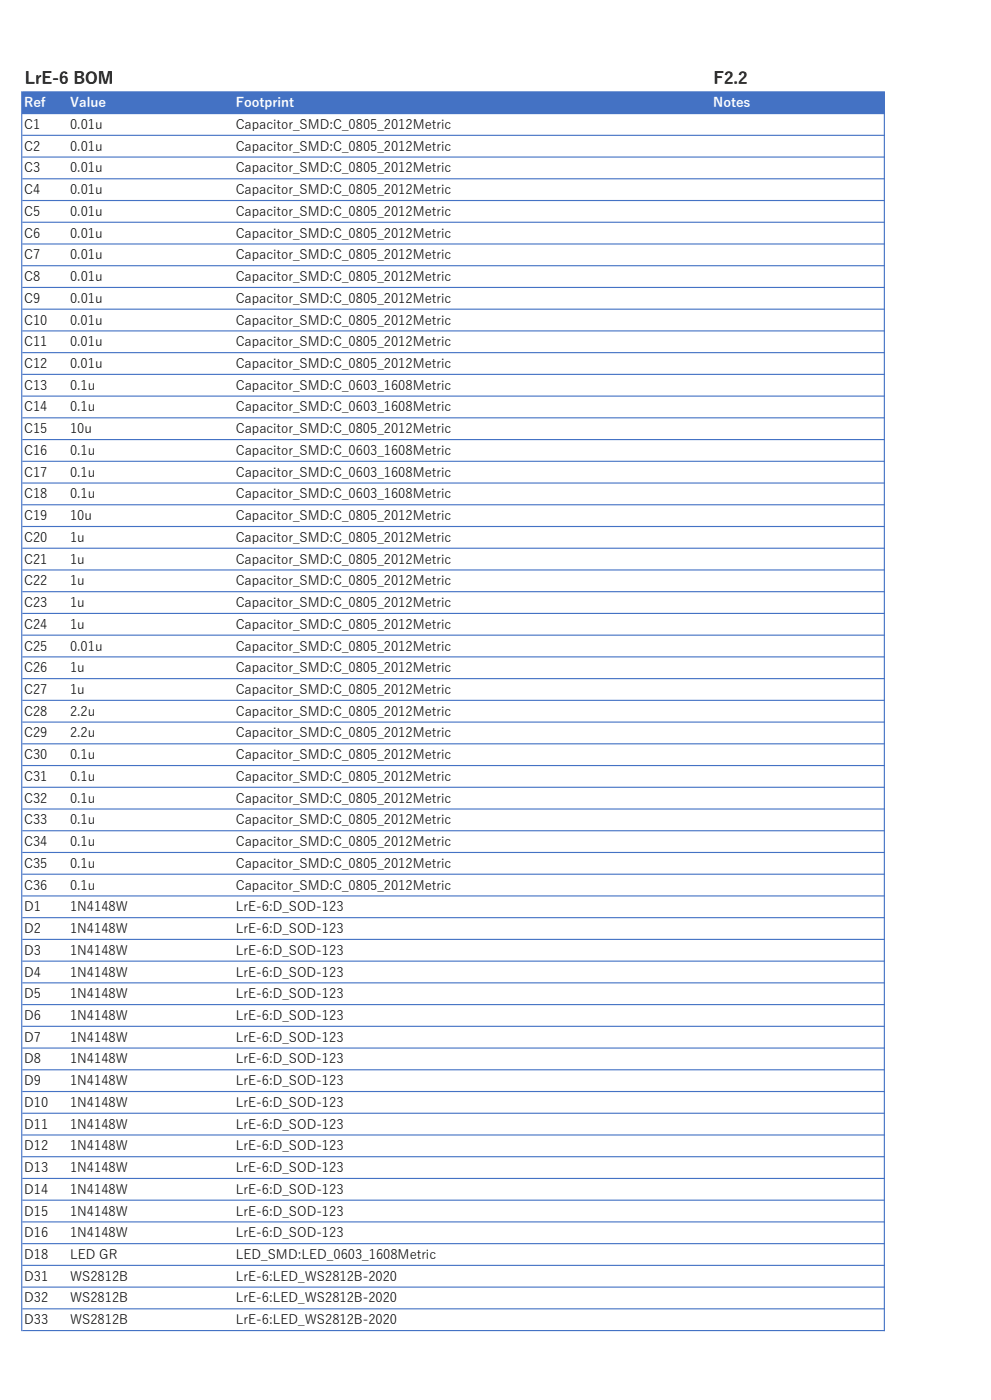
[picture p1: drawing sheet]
<svg xmlns="http://www.w3.org/2000/svg" width="297mm" height="420mm" viewBox="0 0 297 420" stroke-linecap="round" stroke-linejoin="round" font-family="sans-serif">
<defs><g id="words">
<g font-size="5">
<text x="7.4" y="25.1">LrE-6 BOM</text>
<text x="213.9" y="25.1">F2.2</text>
</g>
<g font-size="3.9" fill="#fff">
<text x="7.3" y="32.2">Ref</text>
<text x="21" y="32.2">Value</text>
<text x="70.7" y="32.2">Footprint</text>
<text x="213.8" y="32.2">Notes</text>
</g>
<g font-size="3.9">
<text x="7.2" y="38.7">C1</text>
<text x="21" y="38.7">0.01u</text>
<text x="70.7" y="38.7">Capacitor_SMD:C_0805_2012Metric</text>
<text x="7.2" y="45.2">C2</text>
<text x="21" y="45.2">0.01u</text>
<text x="70.7" y="45.2">Capacitor_SMD:C_0805_2012Metric</text>
<text x="7.2" y="51.7">C3</text>
<text x="21" y="51.7">0.01u</text>
<text x="70.7" y="51.7">Capacitor_SMD:C_0805_2012Metric</text>
<text x="7.2" y="58.3">C4</text>
<text x="21" y="58.3">0.01u</text>
<text x="70.7" y="58.3">Capacitor_SMD:C_0805_2012Metric</text>
<text x="7.2" y="64.8">C5</text>
<text x="21" y="64.8">0.01u</text>
<text x="70.7" y="64.8">Capacitor_SMD:C_0805_2012Metric</text>
<text x="7.2" y="71.3">C6</text>
<text x="21" y="71.3">0.01u</text>
<text x="70.7" y="71.3">Capacitor_SMD:C_0805_2012Metric</text>
<text x="7.2" y="77.8">C7</text>
<text x="21" y="77.8">0.01u</text>
<text x="70.7" y="77.8">Capacitor_SMD:C_0805_2012Metric</text>
<text x="7.2" y="84.3">C8</text>
<text x="21" y="84.3">0.01u</text>
<text x="70.7" y="84.3">Capacitor_SMD:C_0805_2012Metric</text>
<text x="7.2" y="90.8">C9</text>
<text x="21" y="90.8">0.01u</text>
<text x="70.7" y="90.8">Capacitor_SMD:C_0805_2012Metric</text>
<text x="7.2" y="97.4">C10</text>
<text x="21" y="97.4">0.01u</text>
<text x="70.7" y="97.4">Capacitor_SMD:C_0805_2012Metric</text>
<text x="7.2" y="103.9">C11</text>
<text x="21" y="103.9">0.01u</text>
<text x="70.7" y="103.9">Capacitor_SMD:C_0805_2012Metric</text>
<text x="7.2" y="110.4">C12</text>
<text x="21" y="110.4">0.01u</text>
<text x="70.7" y="110.4">Capacitor_SMD:C_0805_2012Metric</text>
<text x="7.2" y="116.9">C13</text>
<text x="21" y="116.9">0.1u</text>
<text x="70.6" y="116.9">Capacitor_SMD:C_0603_1608Metric</text>
<text x="7.2" y="123.4">C14</text>
<text x="21" y="123.4">0.1u</text>
<text x="70.6" y="123.4">Capacitor_SMD:C_0603_1608Metric</text>
<text x="7.2" y="130">C15</text>
<text x="21" y="130">10u</text>
<text x="70.7" y="130">Capacitor_SMD:C_0805_2012Metric</text>
<text x="7.2" y="136.5">C16</text>
<text x="21" y="136.5">0.1u</text>
<text x="70.6" y="136.5">Capacitor_SMD:C_0603_1608Metric</text>
<text x="7.2" y="143">C17</text>
<text x="21" y="143">0.1u</text>
<text x="70.6" y="143">Capacitor_SMD:C_0603_1608Metric</text>
<text x="7.2" y="149.5">C18</text>
<text x="21" y="149.5">0.1u</text>
<text x="70.6" y="149.5">Capacitor_SMD:C_0603_1608Metric</text>
<text x="7.2" y="156">C19</text>
<text x="21" y="156">10u</text>
<text x="70.7" y="156">Capacitor_SMD:C_0805_2012Metric</text>
<text x="7.2" y="162.6">C20</text>
<text x="21" y="162.6">1u</text>
<text x="70.7" y="162.6">Capacitor_SMD:C_0805_2012Metric</text>
<text x="7.2" y="169.1">C21</text>
<text x="21" y="169.1">1u</text>
<text x="70.7" y="169.1">Capacitor_SMD:C_0805_2012Metric</text>
<text x="7.2" y="175.6">C22</text>
<text x="21" y="175.6">1u</text>
<text x="70.7" y="175.6">Capacitor_SMD:C_0805_2012Metric</text>
<text x="7.2" y="182.1">C23</text>
<text x="21" y="182.1">1u</text>
<text x="70.7" y="182.1">Capacitor_SMD:C_0805_2012Metric</text>
<text x="7.2" y="188.6">C24</text>
<text x="21" y="188.6">1u</text>
<text x="70.7" y="188.6">Capacitor_SMD:C_0805_2012Metric</text>
<text x="7.2" y="195.2">C25</text>
<text x="21" y="195.2">0.01u</text>
<text x="70.7" y="195.2">Capacitor_SMD:C_0805_2012Metric</text>
<text x="7.2" y="201.7">C26</text>
<text x="21" y="201.7">1u</text>
<text x="70.7" y="201.7">Capacitor_SMD:C_0805_2012Metric</text>
<text x="7.2" y="208.2">C27</text>
<text x="21" y="208.2">1u</text>
<text x="70.7" y="208.2">Capacitor_SMD:C_0805_2012Metric</text>
<text x="7.2" y="214.7">C28</text>
<text x="21" y="214.7">2.2u</text>
<text x="70.6" y="214.7">Capacitor_SMD:C_0805_2012Metric</text>
<text x="7.2" y="221.2">C29</text>
<text x="21" y="221.2">2.2u</text>
<text x="70.6" y="221.2">Capacitor_SMD:C_0805_2012Metric</text>
<text x="7.2" y="227.8">C30</text>
<text x="21" y="227.8">0.1u</text>
<text x="70.6" y="227.8">Capacitor_SMD:C_0805_2012Metric</text>
<text x="7.2" y="234.3">C31</text>
<text x="21" y="234.3">0.1u</text>
<text x="70.6" y="234.3">Capacitor_SMD:C_0805_2012Metric</text>
<text x="7.2" y="240.8">C32</text>
<text x="21" y="240.8">0.1u</text>
<text x="70.6" y="240.8">Capacitor_SMD:C_0805_2012Metric</text>
<text x="7.2" y="247.3">C33</text>
<text x="21" y="247.3">0.1u</text>
<text x="70.6" y="247.3">Capacitor_SMD:C_0805_2012Metric</text>
<text x="7.2" y="253.8">C34</text>
<text x="21" y="253.8">0.1u</text>
<text x="70.6" y="253.8">Capacitor_SMD:C_0805_2012Metric</text>
<text x="7.2" y="260.3">C35</text>
<text x="21" y="260.3">0.1u</text>
<text x="70.6" y="260.3">Capacitor_SMD:C_0805_2012Metric</text>
<text x="7.2" y="266.9">C36</text>
<text x="21" y="266.9">0.1u</text>
<text x="70.6" y="266.9">Capacitor_SMD:C_0805_2012Metric</text>
<text x="7.2" y="273.4">D1</text>
<text x="21" y="273.4">1N4148W</text>
<text x="70.7" y="273.4">LrE-6:D_SOD-123</text>
<text x="7.2" y="279.9">D2</text>
<text x="21" y="279.9">1N4148W</text>
<text x="70.7" y="279.9">LrE-6:D_SOD-123</text>
<text x="7.2" y="286.4">D3</text>
<text x="21" y="286.4">1N4148W</text>
<text x="70.7" y="286.4">LrE-6:D_SOD-123</text>
<text x="7.2" y="292.9">D4</text>
<text x="21" y="292.9">1N4148W</text>
<text x="70.7" y="292.9">LrE-6:D_SOD-123</text>
<text x="7.2" y="299.5">D5</text>
<text x="21" y="299.5">1N4148W</text>
<text x="70.7" y="299.5">LrE-6:D_SOD-123</text>
<text x="7.2" y="306">D6</text>
<text x="21" y="306">1N4148W</text>
<text x="70.7" y="306">LrE-6:D_SOD-123</text>
<text x="7.2" y="312.5">D7</text>
<text x="21" y="312.5">1N4148W</text>
<text x="70.7" y="312.5">LrE-6:D_SOD-123</text>
<text x="7.2" y="319">D8</text>
<text x="21" y="319">1N4148W</text>
<text x="70.7" y="319">LrE-6:D_SOD-123</text>
<text x="7.2" y="325.5">D9</text>
<text x="21" y="325.5">1N4148W</text>
<text x="70.7" y="325.5">LrE-6:D_SOD-123</text>
<text x="7.2" y="332.1">D10</text>
<text x="21" y="332.1">1N4148W</text>
<text x="70.7" y="332.1">LrE-6:D_SOD-123</text>
<text x="7.2" y="338.6">D11</text>
<text x="21" y="338.6">1N4148W</text>
<text x="70.7" y="338.6">LrE-6:D_SOD-123</text>
<text x="7.2" y="345.1">D12</text>
<text x="21" y="345.1">1N4148W</text>
<text x="70.7" y="345.1">LrE-6:D_SOD-123</text>
<text x="7.2" y="351.6">D13</text>
<text x="21" y="351.6">1N4148W</text>
<text x="70.7" y="351.6">LrE-6:D_SOD-123</text>
<text x="7.2" y="358.1">D14</text>
<text x="21" y="358.1">1N4148W</text>
<text x="70.7" y="358.1">LrE-6:D_SOD-123</text>
<text x="7.2" y="364.7">D15</text>
<text x="21" y="364.7">1N4148W</text>
<text x="70.7" y="364.7">LrE-6:D_SOD-123</text>
<text x="7.2" y="371.2">D16</text>
<text x="21" y="371.2">1N4148W</text>
<text x="70.7" y="371.2">LrE-6:D_SOD-123</text>
<text x="7.2" y="377.7">D18</text>
<text x="21" y="377.7">LED GR</text>
<text x="70.7" y="377.7">LED_SMD:LED_0603_1608Metric</text>
<text x="7.2" y="384.2">D31</text>
<text x="21" y="384.2">WS2812B</text>
<text x="70.7" y="384.2">LrE-6:LED_WS2812B-2020</text>
<text x="7.2" y="390.7">D32</text>
<text x="21" y="390.7">WS2812B</text>
<text x="70.7" y="390.7">LrE-6:LED_WS2812B-2020</text>
<text x="7.2" y="397.3">D33</text>
<text x="21" y="397.3">WS2812B</text>
<text x="70.7" y="397.3">LrE-6:LED_WS2812B-2020</text>
</g>
</g></defs>
<path d="M6.7 27.6h258.4v6.5h-258.4z" fill="#4472c4"/>
<g fill="#4472c4">
<path d="M6.3 27.4h.4v371.9h-.4zM264.9 27.7h.3v371.6h-.3z" fill-rule="evenodd"/>
<path d="M6.7 27.4h258.5v.3h-258.5zM6.7 33.9h258.5v.3h-258.5zM6.7 40.4h258.5v.4h-258.5zM6.7 46.9h258.5v.4h-258.5zM6.7 53.5h258.5v.3h-258.5zM6.7 60h258.5v.3h-258.5zM6.7 66.5h258.5v.3h-258.5zM6.7 73h258.5v.4h-258.5zM6.7 79.5h258.5v.4h-258.5zM6.7 86.1h258.5v.3h-258.5zM6.7 92.6h258.5v.3h-258.5zM6.7 99.1h258.5v.3h-258.5zM6.7 105.6h258.5v.4h-258.5zM6.7 112.1h258.5v.4h-258.5zM6.7 118.7h258.5v.3h-258.5zM6.7 125.2h258.5v.3h-258.5zM6.7 131.7h258.5v.3h-258.5zM6.7 138.2h258.5v.4h-258.5zM6.7 144.7h258.5v.4h-258.5zM6.7 151.3h258.5v.3h-258.5zM6.7 157.8h258.5v.3h-258.5zM6.7 164.3h258.5v.3h-258.5zM6.7 170.8h258.5v.4h-258.5zM6.7 177.3h258.5v.4h-258.5zM6.7 183.9h258.5v.3h-258.5zM6.7 190.4h258.5v.3h-258.5zM6.7 196.9h258.5v.3h-258.5zM6.7 203.4h258.5v.4h-258.5zM6.7 209.9h258.5v.4h-258.5zM6.7 216.5h258.5v.3h-258.5zM6.7 223h258.5v.3h-258.5zM6.7 229.5h258.5v.3h-258.5zM6.7 236h258.5v.3h-258.5zM6.7 242.5h258.5v.4h-258.5zM6.7 249h258.5v.4h-258.5zM6.7 255.6h258.5v.3h-258.5zM6.7 262.1h258.5v.3h-258.5zM6.7 268.6h258.5v.3h-258.5zM6.7 275.1h258.5v.4h-258.5zM6.7 281.6h258.5v.4h-258.5zM6.7 288.2h258.5v.3h-258.5zM6.7 294.7h258.5v.3h-258.5zM6.7 301.2h258.5v.3h-258.5zM6.7 307.7h258.5v.4h-258.5zM6.7 314.2h258.5v.4h-258.5zM6.7 320.8h258.5v.3h-258.5zM6.7 327.3h258.5v.3h-258.5zM6.7 333.8h258.5v.3h-258.5zM6.7 340.3h258.5v.4h-258.5zM6.7 346.8h258.5v.4h-258.5zM6.7 353.4h258.5v.3h-258.5zM6.7 359.9h258.5v.3h-258.5zM6.7 366.4h258.5v.3h-258.5zM6.7 372.9h258.5v.4h-258.5zM6.7 379.4h258.5v.4h-258.5zM6.7 386h258.5v.3h-258.5zM6.7 392.5h258.5v.3h-258.5zM6.7 399h258.5v.3h-258.5z" fill-rule="evenodd"/>
</g>
<use href="#words"/>
</svg>
